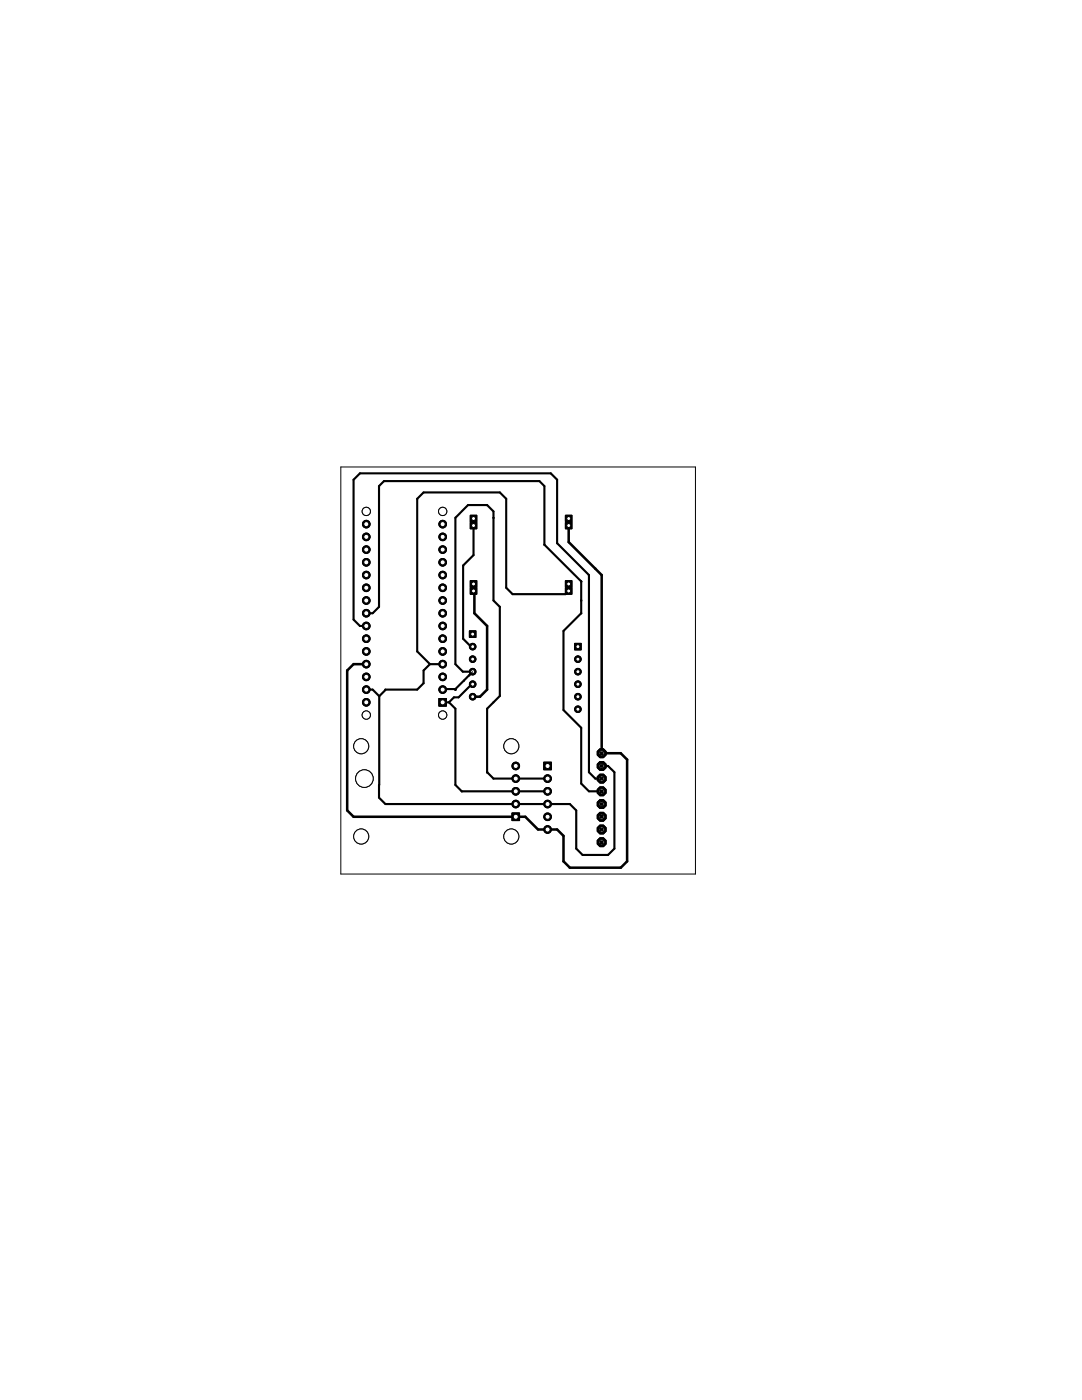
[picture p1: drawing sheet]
<svg xmlns="http://www.w3.org/2000/svg" width="216mm" height="279mm" viewBox="0 0 216 279" stroke-linecap="round" stroke-linejoin="round" font-family="sans-serif">
<g fill="none" stroke="#000" stroke-width=".42">
<path d="M94.5 104.9v5.9l-2.1 2.1v14.6l1.6 1.6h.3M94.5 116.5v1.4M98.5 103.3v.1M113.5 116.5v1.4l-.7 .7h-10.5l-1.3-1.3v-17.8l-1.3-1.2h-15.2l-1.3 1.2v30.5l2.6 2.5M116 116l-7.4-7.3v-11.7l-1-1h-31l-1 1v24.1l-1.2 1.3h-1.3M116 116v.1M116 116v6.4M116 119.8v.1M73.1 137.6h1.3l1.3 1.3M73.1 124.9h-1.3l-1.3-1.2v-28l1.3-1.2h38.1l1.3 1.2v12.7l6.3 6.4v39.3l1.3 1.3h1.3M75.7 138.9l-.1 20.3 1.3 1.3h36.8l1.3 1.2v7.7l1.2 1.2h5.1l1.3-1.2v-15.3l-1.3-1.2h-1.2M85.8 132.5l-1.3 1.3v2.6l-1.3 1.2h-6.3l-1.2 1.3"/>
<path d="M85.8 132.5h2.5M90.9 137.6h.1M90.9 137.5l3.4-3.5h-1.9l-1.5-1.5v-29.2l2.5-2.5h3.8l1.3 1.3v17.7l1.2 1.3v17.8l-2.5 2.5v12.7l1.3 1.3h10.8M90.9 137.5v.1M90.9 137.5h-2.5l-.1 .1M92.6 135.8v.1M93.6 134.8h.1M94.3 136.5h-.2l-2.6 2.7h-.9l-1 1M116 122.4l-3.6 3.5v15.8l3.6 3.5v11.2l1.5 1.5h2.6M116 122.4h.1M88.3 140.2h1.3M89.6 140.2l1.3 1.2v15.3l1.2 1.2h17.2"/>
</g>
<path d="M94.5 103.5v1.4M94.5 117.9l.2 .2v4.3l2.5 2.5v12.7l-1.4 1.4h-1.5M113.5 103.5v4.7l6.6 6.6v35.5h3.8l1.2 1.3v20.3l-1.2 1.3h-10.2l-1.3-1.3v-5.1l-1.2-1.3h-3.8l-2.6-2.5h-34.3l-1.2-1.3v-27.9l1.2-1.3h2.6" fill="none" stroke="#000" stroke-width=".51"/>
<circle cx="120.1" cy="150.3" r=".96" fill="#000" stroke="#000" stroke-width=".2"/>
<circle cx="120.1" cy="150.3" r=".51" fill="#fff" stroke="#000" stroke-width=".2"/>
<circle cx="120.1" cy="152.9" r=".96" fill="#000" stroke="#000" stroke-width=".2"/>
<circle cx="120.1" cy="152.9" r=".51" fill="#fff" stroke="#000" stroke-width=".2"/>
<circle cx="120.1" cy="155.4" r=".96" fill="#000" stroke="#000" stroke-width=".2"/>
<circle cx="120.1" cy="155.4" r=".51" fill="#fff" stroke="#000" stroke-width=".2"/>
<circle cx="120.1" cy="157.9" r=".96" fill="#000" stroke="#000" stroke-width=".2"/>
<circle cx="120.1" cy="157.9" r=".51" fill="#fff" stroke="#000" stroke-width=".2"/>
<circle cx="120.1" cy="160.5" r=".96" fill="#000" stroke="#000" stroke-width=".2"/>
<circle cx="120.1" cy="160.5" r=".51" fill="#fff" stroke="#000" stroke-width=".2"/>
<circle cx="120.1" cy="163" r=".96" fill="#000" stroke="#000" stroke-width=".2"/>
<circle cx="120.1" cy="163" r=".51" fill="#fff" stroke="#000" stroke-width=".2"/>
<circle cx="120.1" cy="165.5" r=".96" fill="#000" stroke="#000" stroke-width=".2"/>
<circle cx="120.1" cy="165.5" r=".51" fill="#fff" stroke="#000" stroke-width=".2"/>
<circle cx="120.1" cy="168.1" r=".96" fill="#000" stroke="#000" stroke-width=".2"/>
<circle cx="120.1" cy="168.1" r=".51" fill="#fff" stroke="#000" stroke-width=".2"/>
<path d="M87.6 139.4h1.5v1.5h-1.5z" fill="#000" stroke="#000" stroke-width=".2"/>
<circle cx="88.3" cy="140.2" r=".51" fill="#fff" stroke="#000" stroke-width=".2"/>
<circle cx="88.3" cy="137.6" r=".76" fill="#000" stroke="#000" stroke-width=".2"/>
<circle cx="88.3" cy="137.6" r=".51" fill="#fff" stroke="#000" stroke-width=".2"/>
<circle cx="88.3" cy="135.1" r=".76" fill="#000" stroke="#000" stroke-width=".2"/>
<circle cx="88.3" cy="135.1" r=".51" fill="#fff" stroke="#000" stroke-width=".2"/>
<circle cx="88.3" cy="132.5" r=".76" fill="#000" stroke="#000" stroke-width=".2"/>
<circle cx="88.3" cy="132.5" r=".51" fill="#fff" stroke="#000" stroke-width=".2"/>
<circle cx="88.3" cy="130" r=".76" fill="#000" stroke="#000" stroke-width=".2"/>
<circle cx="88.3" cy="130" r=".51" fill="#fff" stroke="#000" stroke-width=".2"/>
<circle cx="88.3" cy="127.5" r=".76" fill="#000" stroke="#000" stroke-width=".2"/>
<circle cx="88.3" cy="127.5" r=".51" fill="#fff" stroke="#000" stroke-width=".2"/>
<circle cx="88.3" cy="124.9" r=".76" fill="#000" stroke="#000" stroke-width=".2"/>
<circle cx="88.3" cy="124.9" r=".51" fill="#fff" stroke="#000" stroke-width=".2"/>
<circle cx="88.3" cy="122.4" r=".76" fill="#000" stroke="#000" stroke-width=".2"/>
<circle cx="88.3" cy="122.4" r=".51" fill="#fff" stroke="#000" stroke-width=".2"/>
<circle cx="88.3" cy="119.8" r=".76" fill="#000" stroke="#000" stroke-width=".2"/>
<circle cx="88.3" cy="119.8" r=".51" fill="#fff" stroke="#000" stroke-width=".2"/>
<circle cx="88.3" cy="117.3" r=".76" fill="#000" stroke="#000" stroke-width=".2"/>
<circle cx="88.3" cy="117.3" r=".51" fill="#fff" stroke="#000" stroke-width=".2"/>
<circle cx="88.3" cy="114.8" r=".76" fill="#000" stroke="#000" stroke-width=".2"/>
<circle cx="88.3" cy="114.8" r=".51" fill="#fff" stroke="#000" stroke-width=".2"/>
<circle cx="88.3" cy="112.2" r=".76" fill="#000" stroke="#000" stroke-width=".2"/>
<circle cx="88.3" cy="112.2" r=".51" fill="#fff" stroke="#000" stroke-width=".2"/>
<circle cx="73.1" cy="140.2" r=".76" fill="#000" stroke="#000" stroke-width=".2"/>
<circle cx="73.1" cy="140.2" r=".51" fill="#fff" stroke="#000" stroke-width=".2"/>
<circle cx="73.1" cy="137.6" r=".76" fill="#000" stroke="#000" stroke-width=".2"/>
<circle cx="73.1" cy="137.6" r=".51" fill="#fff" stroke="#000" stroke-width=".2"/>
<circle cx="73.1" cy="135.1" r=".76" fill="#000" stroke="#000" stroke-width=".2"/>
<circle cx="73.1" cy="135.1" r=".51" fill="#fff" stroke="#000" stroke-width=".2"/>
<circle cx="73.1" cy="132.5" r=".76" fill="#000" stroke="#000" stroke-width=".2"/>
<circle cx="73.1" cy="132.5" r=".51" fill="#fff" stroke="#000" stroke-width=".2"/>
<circle cx="73.1" cy="130" r=".76" fill="#000" stroke="#000" stroke-width=".2"/>
<circle cx="73.1" cy="130" r=".51" fill="#fff" stroke="#000" stroke-width=".2"/>
<circle cx="73.1" cy="127.5" r=".76" fill="#000" stroke="#000" stroke-width=".2"/>
<circle cx="73.1" cy="127.5" r=".51" fill="#fff" stroke="#000" stroke-width=".2"/>
<circle cx="73.1" cy="122.4" r=".76" fill="#000" stroke="#000" stroke-width=".2"/>
<circle cx="73.1" cy="122.4" r=".51" fill="#fff" stroke="#000" stroke-width=".2"/>
<circle cx="73.1" cy="119.8" r=".76" fill="#000" stroke="#000" stroke-width=".2"/>
<circle cx="73.1" cy="119.8" r=".51" fill="#fff" stroke="#000" stroke-width=".2"/>
<circle cx="73.1" cy="114.8" r=".76" fill="#000" stroke="#000" stroke-width=".2"/>
<circle cx="73.1" cy="114.8" r=".51" fill="#fff" stroke="#000" stroke-width=".2"/>
<circle cx="73.1" cy="112.2" r=".76" fill="#000" stroke="#000" stroke-width=".2"/>
<circle cx="73.1" cy="112.2" r=".51" fill="#fff" stroke="#000" stroke-width=".2"/>
<circle cx="73.1" cy="117.3" r=".76" fill="#000" stroke="#000" stroke-width=".2"/>
<circle cx="73.1" cy="117.3" r=".51" fill="#fff" stroke="#000" stroke-width=".2"/>
<circle cx="73.1" cy="124.9" r=".76" fill="#000" stroke="#000" stroke-width=".2"/>
<circle cx="73.1" cy="124.9" r=".51" fill="#fff" stroke="#000" stroke-width=".2"/>
<circle cx="88.3" cy="109.7" r=".76" fill="#000" stroke="#000" stroke-width=".2"/>
<circle cx="88.3" cy="109.7" r=".51" fill="#fff" stroke="#000" stroke-width=".2"/>
<circle cx="88.3" cy="107.1" r=".76" fill="#000" stroke="#000" stroke-width=".2"/>
<circle cx="88.3" cy="107.1" r=".51" fill="#fff" stroke="#000" stroke-width=".2"/>
<circle cx="88.3" cy="104.6" r=".76" fill="#000" stroke="#000" stroke-width=".2"/>
<circle cx="88.3" cy="104.6" r=".51" fill="#fff" stroke="#000" stroke-width=".2"/>
<circle cx="73.1" cy="109.7" r=".76" fill="#000" stroke="#000" stroke-width=".2"/>
<circle cx="73.1" cy="109.7" r=".51" fill="#fff" stroke="#000" stroke-width=".2"/>
<circle cx="73.1" cy="107.1" r=".76" fill="#000" stroke="#000" stroke-width=".2"/>
<circle cx="73.1" cy="107.1" r=".51" fill="#fff" stroke="#000" stroke-width=".2"/>
<circle cx="73.1" cy="104.6" r=".76" fill="#000" stroke="#000" stroke-width=".2"/>
<circle cx="73.1" cy="104.6" r=".51" fill="#fff" stroke="#000" stroke-width=".2"/>
<path d="M112.8 102.8h1.3v1.3h-1.3z" fill="#000" stroke="#000" stroke-width=".2"/>
<circle cx="113.5" cy="103.5" r=".4" fill="#fff" stroke="#000" stroke-width=".2"/>
<path d="M112.8 104.2h1.3v1.3h-1.3z" fill="#000" stroke="#000" stroke-width=".2"/>
<circle cx="113.5" cy="104.9" r=".4" fill="#fff" stroke="#000" stroke-width=".2"/>
<path d="M112.8 117.3h1.3v1.3h-1.3z" fill="#000" stroke="#000" stroke-width=".2"/>
<circle cx="113.5" cy="117.9" r=".4" fill="#fff" stroke="#000" stroke-width=".2"/>
<path d="M112.8 115.9h1.3v1.3h-1.3z" fill="#000" stroke="#000" stroke-width=".2"/>
<circle cx="113.5" cy="116.5" r=".4" fill="#fff" stroke="#000" stroke-width=".2"/>
<path d="M93.8 117.3h1.3v1.3h-1.3z" fill="#000" stroke="#000" stroke-width=".2"/>
<circle cx="94.5" cy="117.9" r=".4" fill="#fff" stroke="#000" stroke-width=".2"/>
<path d="M93.8 115.9h1.3v1.3h-1.3z" fill="#000" stroke="#000" stroke-width=".2"/>
<circle cx="94.5" cy="116.5" r=".4" fill="#fff" stroke="#000" stroke-width=".2"/>
<path d="M93.8 102.8h1.3v1.3h-1.3z" fill="#000" stroke="#000" stroke-width=".2"/>
<circle cx="94.5" cy="103.5" r=".4" fill="#fff" stroke="#000" stroke-width=".2"/>
<path d="M93.8 104.2h1.3v1.3h-1.3z" fill="#000" stroke="#000" stroke-width=".2"/>
<circle cx="94.5" cy="104.9" r=".4" fill="#fff" stroke="#000" stroke-width=".2"/>
<circle cx="109.3" cy="155.4" r=".76" fill="#000" stroke="#000" stroke-width=".2"/>
<circle cx="109.3" cy="155.4" r=".51" fill="#fff" stroke="#000" stroke-width=".2"/>
<path d="M108.5 152.1h1.5v1.5h-1.5z" fill="#000" stroke="#000" stroke-width=".2"/>
<circle cx="109.3" cy="152.9" r=".51" fill="#fff" stroke="#000" stroke-width=".2"/>
<circle cx="109.3" cy="157.9" r=".76" fill="#000" stroke="#000" stroke-width=".2"/>
<circle cx="109.3" cy="157.9" r=".51" fill="#fff" stroke="#000" stroke-width=".2"/>
<circle cx="109.3" cy="160.5" r=".76" fill="#000" stroke="#000" stroke-width=".2"/>
<circle cx="109.3" cy="160.5" r=".51" fill="#fff" stroke="#000" stroke-width=".2"/>
<circle cx="109.3" cy="163" r=".76" fill="#000" stroke="#000" stroke-width=".2"/>
<circle cx="109.3" cy="163" r=".51" fill="#fff" stroke="#000" stroke-width=".2"/>
<circle cx="109.3" cy="165.5" r=".76" fill="#000" stroke="#000" stroke-width=".2"/>
<circle cx="109.3" cy="165.5" r=".51" fill="#fff" stroke="#000" stroke-width=".2"/>
<path d="M102.2 162.2h1.5v1.6h-1.5z" fill="#000" stroke="#000" stroke-width=".2"/>
<circle cx="102.9" cy="163" r=".51" fill="#fff" stroke="#000" stroke-width=".2"/>
<circle cx="102.9" cy="160.5" r=".76" fill="#000" stroke="#000" stroke-width=".2"/>
<circle cx="102.9" cy="160.5" r=".51" fill="#fff" stroke="#000" stroke-width=".2"/>
<circle cx="102.9" cy="157.9" r=".76" fill="#000" stroke="#000" stroke-width=".2"/>
<circle cx="102.9" cy="157.9" r=".51" fill="#fff" stroke="#000" stroke-width=".2"/>
<circle cx="102.9" cy="155.4" r=".76" fill="#000" stroke="#000" stroke-width=".2"/>
<circle cx="102.9" cy="155.4" r=".51" fill="#fff" stroke="#000" stroke-width=".2"/>
<circle cx="102.9" cy="152.9" r=".76" fill="#000" stroke="#000" stroke-width=".2"/>
<circle cx="102.9" cy="152.9" r=".51" fill="#fff" stroke="#000" stroke-width=".2"/>
<circle cx="115.3" cy="141.5" r=".66" fill="#000" stroke="#000" stroke-width=".2"/>
<circle cx="115.3" cy="141.5" r=".4" fill="#fff" stroke="#000" stroke-width=".2"/>
<circle cx="115.3" cy="139" r=".66" fill="#000" stroke="#000" stroke-width=".2"/>
<circle cx="115.3" cy="139" r=".4" fill="#fff" stroke="#000" stroke-width=".2"/>
<circle cx="115.3" cy="136.5" r=".66" fill="#000" stroke="#000" stroke-width=".2"/>
<circle cx="115.3" cy="136.5" r=".4" fill="#fff" stroke="#000" stroke-width=".2"/>
<circle cx="115.3" cy="134" r=".66" fill="#000" stroke="#000" stroke-width=".2"/>
<circle cx="115.3" cy="134" r=".4" fill="#fff" stroke="#000" stroke-width=".2"/>
<circle cx="115.3" cy="131.6" r=".66" fill="#000" stroke="#000" stroke-width=".2"/>
<circle cx="115.3" cy="131.6" r=".4" fill="#fff" stroke="#000" stroke-width=".2"/>
<circle cx="94.3" cy="139" r=".66" fill="#000" stroke="#000" stroke-width=".2"/>
<circle cx="94.3" cy="139" r=".4" fill="#fff" stroke="#000" stroke-width=".2"/>
<circle cx="94.3" cy="136.5" r=".66" fill="#000" stroke="#000" stroke-width=".2"/>
<circle cx="94.3" cy="136.5" r=".4" fill="#fff" stroke="#000" stroke-width=".2"/>
<circle cx="94.3" cy="134" r=".66" fill="#000" stroke="#000" stroke-width=".2"/>
<circle cx="94.3" cy="134" r=".4" fill="#fff" stroke="#000" stroke-width=".2"/>
<circle cx="94.3" cy="131.6" r=".66" fill="#000" stroke="#000" stroke-width=".2"/>
<circle cx="94.3" cy="131.6" r=".4" fill="#fff" stroke="#000" stroke-width=".2"/>
<circle cx="94.3" cy="129.1" r=".66" fill="#000" stroke="#000" stroke-width=".2"/>
<circle cx="94.3" cy="129.1" r=".4" fill="#fff" stroke="#000" stroke-width=".2"/>
<path d="M93.7 125.9h1.3v1.3h-1.3z" fill="#000" stroke="#000" stroke-width=".2"/>
<circle cx="94.3" cy="126.6" r=".4" fill="#fff" stroke="#000" stroke-width=".2"/>
<path d="M114.7 128.4h1.3v1.3h-1.3z" fill="#000" stroke="#000" stroke-width=".2"/>
<circle cx="115.3" cy="129.1" r=".4" fill="#fff" stroke="#000" stroke-width=".2"/>
<circle cx="120.1" cy="150.3" r=".96" fill="#000" stroke="#000" stroke-width=".2"/>
<circle cx="120.1" cy="150.3" r=".51" fill="#fff" stroke="#000" stroke-width=".2"/>
<circle cx="120.1" cy="152.9" r=".96" fill="#000" stroke="#000" stroke-width=".2"/>
<circle cx="120.1" cy="152.9" r=".51" fill="#fff" stroke="#000" stroke-width=".2"/>
<circle cx="120.1" cy="155.4" r=".96" fill="#000" stroke="#000" stroke-width=".2"/>
<circle cx="120.1" cy="155.4" r=".51" fill="#fff" stroke="#000" stroke-width=".2"/>
<circle cx="120.1" cy="157.9" r=".96" fill="#000" stroke="#000" stroke-width=".2"/>
<circle cx="120.1" cy="157.9" r=".51" fill="#fff" stroke="#000" stroke-width=".2"/>
<circle cx="120.1" cy="160.5" r=".96" fill="#000" stroke="#000" stroke-width=".2"/>
<circle cx="120.1" cy="160.5" r=".51" fill="#fff" stroke="#000" stroke-width=".2"/>
<circle cx="120.1" cy="163" r=".96" fill="#000" stroke="#000" stroke-width=".2"/>
<circle cx="120.1" cy="163" r=".51" fill="#fff" stroke="#000" stroke-width=".2"/>
<circle cx="120.1" cy="165.5" r=".96" fill="#000" stroke="#000" stroke-width=".2"/>
<circle cx="120.1" cy="165.5" r=".51" fill="#fff" stroke="#000" stroke-width=".2"/>
<circle cx="120.1" cy="168.1" r=".96" fill="#000" stroke="#000" stroke-width=".2"/>
<circle cx="120.1" cy="168.1" r=".51" fill="#fff" stroke="#000" stroke-width=".2"/>
<path d="M87.6 139.4h1.5v1.5h-1.5z" fill="#000" stroke="#000" stroke-width=".2"/>
<circle cx="88.3" cy="140.2" r=".51" fill="#fff" stroke="#000" stroke-width=".2"/>
<circle cx="88.3" cy="137.6" r=".76" fill="#000" stroke="#000" stroke-width=".2"/>
<circle cx="88.3" cy="137.6" r=".51" fill="#fff" stroke="#000" stroke-width=".2"/>
<circle cx="88.3" cy="135.1" r=".76" fill="#000" stroke="#000" stroke-width=".2"/>
<circle cx="88.3" cy="135.1" r=".51" fill="#fff" stroke="#000" stroke-width=".2"/>
<circle cx="88.3" cy="132.5" r=".76" fill="#000" stroke="#000" stroke-width=".2"/>
<circle cx="88.3" cy="132.5" r=".51" fill="#fff" stroke="#000" stroke-width=".2"/>
<circle cx="88.3" cy="130" r=".76" fill="#000" stroke="#000" stroke-width=".2"/>
<circle cx="88.3" cy="130" r=".51" fill="#fff" stroke="#000" stroke-width=".2"/>
<circle cx="88.3" cy="127.5" r=".76" fill="#000" stroke="#000" stroke-width=".2"/>
<circle cx="88.3" cy="127.5" r=".51" fill="#fff" stroke="#000" stroke-width=".2"/>
<circle cx="88.3" cy="124.9" r=".76" fill="#000" stroke="#000" stroke-width=".2"/>
<circle cx="88.3" cy="124.9" r=".51" fill="#fff" stroke="#000" stroke-width=".2"/>
<circle cx="88.3" cy="122.4" r=".76" fill="#000" stroke="#000" stroke-width=".2"/>
<circle cx="88.3" cy="122.4" r=".51" fill="#fff" stroke="#000" stroke-width=".2"/>
<circle cx="88.3" cy="119.8" r=".76" fill="#000" stroke="#000" stroke-width=".2"/>
<circle cx="88.3" cy="119.8" r=".51" fill="#fff" stroke="#000" stroke-width=".2"/>
<circle cx="88.3" cy="117.3" r=".76" fill="#000" stroke="#000" stroke-width=".2"/>
<circle cx="88.3" cy="117.3" r=".51" fill="#fff" stroke="#000" stroke-width=".2"/>
<circle cx="88.3" cy="114.8" r=".76" fill="#000" stroke="#000" stroke-width=".2"/>
<circle cx="88.3" cy="114.8" r=".51" fill="#fff" stroke="#000" stroke-width=".2"/>
<circle cx="88.3" cy="112.2" r=".76" fill="#000" stroke="#000" stroke-width=".2"/>
<circle cx="88.3" cy="112.2" r=".51" fill="#fff" stroke="#000" stroke-width=".2"/>
<circle cx="73.1" cy="140.2" r=".76" fill="#000" stroke="#000" stroke-width=".2"/>
<circle cx="73.1" cy="140.2" r=".51" fill="#fff" stroke="#000" stroke-width=".2"/>
<circle cx="73.1" cy="137.6" r=".76" fill="#000" stroke="#000" stroke-width=".2"/>
<circle cx="73.1" cy="137.6" r=".51" fill="#fff" stroke="#000" stroke-width=".2"/>
<circle cx="73.1" cy="135.1" r=".76" fill="#000" stroke="#000" stroke-width=".2"/>
<circle cx="73.1" cy="135.1" r=".51" fill="#fff" stroke="#000" stroke-width=".2"/>
<circle cx="73.1" cy="132.5" r=".76" fill="#000" stroke="#000" stroke-width=".2"/>
<circle cx="73.1" cy="132.5" r=".51" fill="#fff" stroke="#000" stroke-width=".2"/>
<circle cx="73.1" cy="130" r=".76" fill="#000" stroke="#000" stroke-width=".2"/>
<circle cx="73.1" cy="130" r=".51" fill="#fff" stroke="#000" stroke-width=".2"/>
<circle cx="73.1" cy="127.5" r=".76" fill="#000" stroke="#000" stroke-width=".2"/>
<circle cx="73.1" cy="127.5" r=".51" fill="#fff" stroke="#000" stroke-width=".2"/>
<circle cx="73.1" cy="122.4" r=".76" fill="#000" stroke="#000" stroke-width=".2"/>
<circle cx="73.1" cy="122.4" r=".51" fill="#fff" stroke="#000" stroke-width=".2"/>
<circle cx="73.1" cy="119.8" r=".76" fill="#000" stroke="#000" stroke-width=".2"/>
<circle cx="73.1" cy="119.8" r=".51" fill="#fff" stroke="#000" stroke-width=".2"/>
<circle cx="73.1" cy="114.8" r=".76" fill="#000" stroke="#000" stroke-width=".2"/>
<circle cx="73.1" cy="114.8" r=".51" fill="#fff" stroke="#000" stroke-width=".2"/>
<circle cx="73.1" cy="112.2" r=".76" fill="#000" stroke="#000" stroke-width=".2"/>
<circle cx="73.1" cy="112.2" r=".51" fill="#fff" stroke="#000" stroke-width=".2"/>
<circle cx="73.1" cy="117.3" r=".76" fill="#000" stroke="#000" stroke-width=".2"/>
<circle cx="73.1" cy="117.3" r=".51" fill="#fff" stroke="#000" stroke-width=".2"/>
<circle cx="73.1" cy="124.9" r=".76" fill="#000" stroke="#000" stroke-width=".2"/>
<circle cx="73.1" cy="124.9" r=".51" fill="#fff" stroke="#000" stroke-width=".2"/>
<circle cx="88.3" cy="109.7" r=".76" fill="#000" stroke="#000" stroke-width=".2"/>
<circle cx="88.3" cy="109.7" r=".51" fill="#fff" stroke="#000" stroke-width=".2"/>
<circle cx="88.3" cy="107.1" r=".76" fill="#000" stroke="#000" stroke-width=".2"/>
<circle cx="88.3" cy="107.1" r=".51" fill="#fff" stroke="#000" stroke-width=".2"/>
<circle cx="88.3" cy="104.6" r=".76" fill="#000" stroke="#000" stroke-width=".2"/>
<circle cx="88.3" cy="104.6" r=".51" fill="#fff" stroke="#000" stroke-width=".2"/>
<circle cx="73.1" cy="109.7" r=".76" fill="#000" stroke="#000" stroke-width=".2"/>
<circle cx="73.1" cy="109.7" r=".51" fill="#fff" stroke="#000" stroke-width=".2"/>
<circle cx="73.1" cy="107.1" r=".76" fill="#000" stroke="#000" stroke-width=".2"/>
<circle cx="73.1" cy="107.1" r=".51" fill="#fff" stroke="#000" stroke-width=".2"/>
<circle cx="73.1" cy="104.6" r=".76" fill="#000" stroke="#000" stroke-width=".2"/>
<circle cx="73.1" cy="104.6" r=".51" fill="#fff" stroke="#000" stroke-width=".2"/>
<path d="M112.8 102.8h1.3v1.3h-1.3z" fill="#000" stroke="#000" stroke-width=".2"/>
<circle cx="113.5" cy="103.5" r=".4" fill="#fff" stroke="#000" stroke-width=".2"/>
<path d="M112.8 104.2h1.3v1.3h-1.3z" fill="#000" stroke="#000" stroke-width=".2"/>
<circle cx="113.5" cy="104.9" r=".4" fill="#fff" stroke="#000" stroke-width=".2"/>
<path d="M112.8 117.3h1.3v1.3h-1.3z" fill="#000" stroke="#000" stroke-width=".2"/>
<circle cx="113.5" cy="117.9" r=".4" fill="#fff" stroke="#000" stroke-width=".2"/>
<path d="M112.8 115.9h1.3v1.3h-1.3z" fill="#000" stroke="#000" stroke-width=".2"/>
<circle cx="113.5" cy="116.5" r=".4" fill="#fff" stroke="#000" stroke-width=".2"/>
<path d="M93.8 117.3h1.3v1.3h-1.3z" fill="#000" stroke="#000" stroke-width=".2"/>
<circle cx="94.5" cy="117.9" r=".4" fill="#fff" stroke="#000" stroke-width=".2"/>
<path d="M93.8 115.9h1.3v1.3h-1.3z" fill="#000" stroke="#000" stroke-width=".2"/>
<circle cx="94.5" cy="116.5" r=".4" fill="#fff" stroke="#000" stroke-width=".2"/>
<path d="M93.8 102.8h1.3v1.3h-1.3z" fill="#000" stroke="#000" stroke-width=".2"/>
<circle cx="94.5" cy="103.5" r=".4" fill="#fff" stroke="#000" stroke-width=".2"/>
<path d="M93.8 104.2h1.3v1.3h-1.3z" fill="#000" stroke="#000" stroke-width=".2"/>
<circle cx="94.5" cy="104.9" r=".4" fill="#fff" stroke="#000" stroke-width=".2"/>
<circle cx="109.3" cy="155.4" r=".76" fill="#000" stroke="#000" stroke-width=".2"/>
<circle cx="109.3" cy="155.4" r=".51" fill="#fff" stroke="#000" stroke-width=".2"/>
<path d="M108.5 152.1h1.5v1.5h-1.5z" fill="#000" stroke="#000" stroke-width=".2"/>
<circle cx="109.3" cy="152.9" r=".51" fill="#fff" stroke="#000" stroke-width=".2"/>
<circle cx="109.3" cy="157.9" r=".76" fill="#000" stroke="#000" stroke-width=".2"/>
<circle cx="109.3" cy="157.9" r=".51" fill="#fff" stroke="#000" stroke-width=".2"/>
<circle cx="109.3" cy="160.5" r=".76" fill="#000" stroke="#000" stroke-width=".2"/>
<circle cx="109.3" cy="160.5" r=".51" fill="#fff" stroke="#000" stroke-width=".2"/>
<circle cx="109.3" cy="163" r=".76" fill="#000" stroke="#000" stroke-width=".2"/>
<circle cx="109.3" cy="163" r=".51" fill="#fff" stroke="#000" stroke-width=".2"/>
<circle cx="109.3" cy="165.5" r=".76" fill="#000" stroke="#000" stroke-width=".2"/>
<circle cx="109.3" cy="165.5" r=".51" fill="#fff" stroke="#000" stroke-width=".2"/>
<path d="M102.2 162.2h1.5v1.6h-1.5z" fill="#000" stroke="#000" stroke-width=".2"/>
<circle cx="102.9" cy="163" r=".51" fill="#fff" stroke="#000" stroke-width=".2"/>
<circle cx="102.9" cy="160.5" r=".76" fill="#000" stroke="#000" stroke-width=".2"/>
<circle cx="102.9" cy="160.5" r=".51" fill="#fff" stroke="#000" stroke-width=".2"/>
<circle cx="102.9" cy="157.9" r=".76" fill="#000" stroke="#000" stroke-width=".2"/>
<circle cx="102.9" cy="157.9" r=".51" fill="#fff" stroke="#000" stroke-width=".2"/>
<circle cx="102.9" cy="155.4" r=".76" fill="#000" stroke="#000" stroke-width=".2"/>
<circle cx="102.9" cy="155.4" r=".51" fill="#fff" stroke="#000" stroke-width=".2"/>
<circle cx="102.9" cy="152.9" r=".76" fill="#000" stroke="#000" stroke-width=".2"/>
<circle cx="102.9" cy="152.9" r=".51" fill="#fff" stroke="#000" stroke-width=".2"/>
<circle cx="115.3" cy="141.5" r=".66" fill="#000" stroke="#000" stroke-width=".2"/>
<circle cx="115.3" cy="141.5" r=".4" fill="#fff" stroke="#000" stroke-width=".2"/>
<circle cx="115.3" cy="139" r=".66" fill="#000" stroke="#000" stroke-width=".2"/>
<circle cx="115.3" cy="139" r=".4" fill="#fff" stroke="#000" stroke-width=".2"/>
<circle cx="115.3" cy="136.5" r=".66" fill="#000" stroke="#000" stroke-width=".2"/>
<circle cx="115.3" cy="136.5" r=".4" fill="#fff" stroke="#000" stroke-width=".2"/>
<circle cx="115.3" cy="134" r=".66" fill="#000" stroke="#000" stroke-width=".2"/>
<circle cx="115.3" cy="134" r=".4" fill="#fff" stroke="#000" stroke-width=".2"/>
<circle cx="115.3" cy="131.6" r=".66" fill="#000" stroke="#000" stroke-width=".2"/>
<circle cx="115.3" cy="131.6" r=".4" fill="#fff" stroke="#000" stroke-width=".2"/>
<circle cx="94.3" cy="139" r=".66" fill="#000" stroke="#000" stroke-width=".2"/>
<circle cx="94.3" cy="139" r=".4" fill="#fff" stroke="#000" stroke-width=".2"/>
<circle cx="94.3" cy="136.5" r=".66" fill="#000" stroke="#000" stroke-width=".2"/>
<circle cx="94.3" cy="136.5" r=".4" fill="#fff" stroke="#000" stroke-width=".2"/>
<circle cx="94.3" cy="134" r=".66" fill="#000" stroke="#000" stroke-width=".2"/>
<circle cx="94.3" cy="134" r=".4" fill="#fff" stroke="#000" stroke-width=".2"/>
<circle cx="94.3" cy="131.6" r=".66" fill="#000" stroke="#000" stroke-width=".2"/>
<circle cx="94.3" cy="131.6" r=".4" fill="#fff" stroke="#000" stroke-width=".2"/>
<circle cx="94.3" cy="129.1" r=".66" fill="#000" stroke="#000" stroke-width=".2"/>
<circle cx="94.3" cy="129.1" r=".4" fill="#fff" stroke="#000" stroke-width=".2"/>
<path d="M93.7 125.9h1.3v1.3h-1.3z" fill="#000" stroke="#000" stroke-width=".2"/>
<circle cx="94.3" cy="126.6" r=".4" fill="#fff" stroke="#000" stroke-width=".2"/>
<path d="M114.7 128.4h1.3v1.3h-1.3z" fill="#000" stroke="#000" stroke-width=".2"/>
<circle cx="115.3" cy="129.1" r=".4" fill="#fff" stroke="#000" stroke-width=".2"/>
<path d="M119.8 157.7h.5v.5h-.5zM119.8 155.1h.5v.5h-.5zM119.8 152.6h.5v.5h-.5zM119.8 150.1h.5v.5h-.5zM119.8 165.3h.5v.5h-.5zM119.8 162.8h.5v.5h-.5zM119.8 160.2h.5v.5h-.5zM119.8 167.8h.5v.5h-.5z" fill="#000" stroke="#000" stroke-width=".2"/>
<g fill="none" stroke="#000" stroke-width=".2">
<path d="M68 93.2h70.8v81.2h-70.8zM93.6 134.8l-1 1M94.3 134l-.6 .8"/>
<circle cx="88.3" cy="102.1" r=".83"/>
</g>
<circle cx="88.3" cy="102.1" r=".83" fill="#fff" stroke="#000" stroke-width=".2"/>
<circle cx="73.1" cy="102.1" r=".83" fill="none" stroke="#000" stroke-width=".2"/>
<circle cx="73.1" cy="102.1" r=".83" fill="#fff" stroke="#000" stroke-width=".2"/>
<circle cx="73.1" cy="142.7" r=".83" fill="none" stroke="#000" stroke-width=".2"/>
<circle cx="73.1" cy="142.7" r=".83" fill="#fff" stroke="#000" stroke-width=".2"/>
<circle cx="88.3" cy="142.7" r=".83" fill="none" stroke="#000" stroke-width=".2"/>
<circle cx="88.3" cy="142.7" r=".83" fill="#fff" stroke="#000" stroke-width=".2"/>
<circle cx="102" cy="166.9" r="1.5" fill="none" stroke="#000" stroke-width=".2"/>
<circle cx="102" cy="166.9" r="1.5" fill="#fff" stroke="#000" stroke-width=".2"/>
<circle cx="102" cy="148.9" r="1.5" fill="none" stroke="#000" stroke-width=".2"/>
<circle cx="102" cy="148.9" r="1.5" fill="#fff" stroke="#000" stroke-width=".2"/>
<circle cx="72.1" cy="148.9" r="1.5" fill="none" stroke="#000" stroke-width=".2"/>
<circle cx="72.1" cy="148.9" r="1.5" fill="#fff" stroke="#000" stroke-width=".2"/>
<circle cx="72.7" cy="155.4" r="1.76" fill="none" stroke="#000" stroke-width=".2"/>
<circle cx="72.7" cy="155.4" r="1.76" fill="#fff" stroke="#000" stroke-width=".2"/>
<circle cx="72.1" cy="166.9" r="1.5" fill="none" stroke="#000" stroke-width=".2"/>
<circle cx="72.1" cy="166.9" r="1.5" fill="#fff" stroke="#000" stroke-width=".2"/>
</svg>
